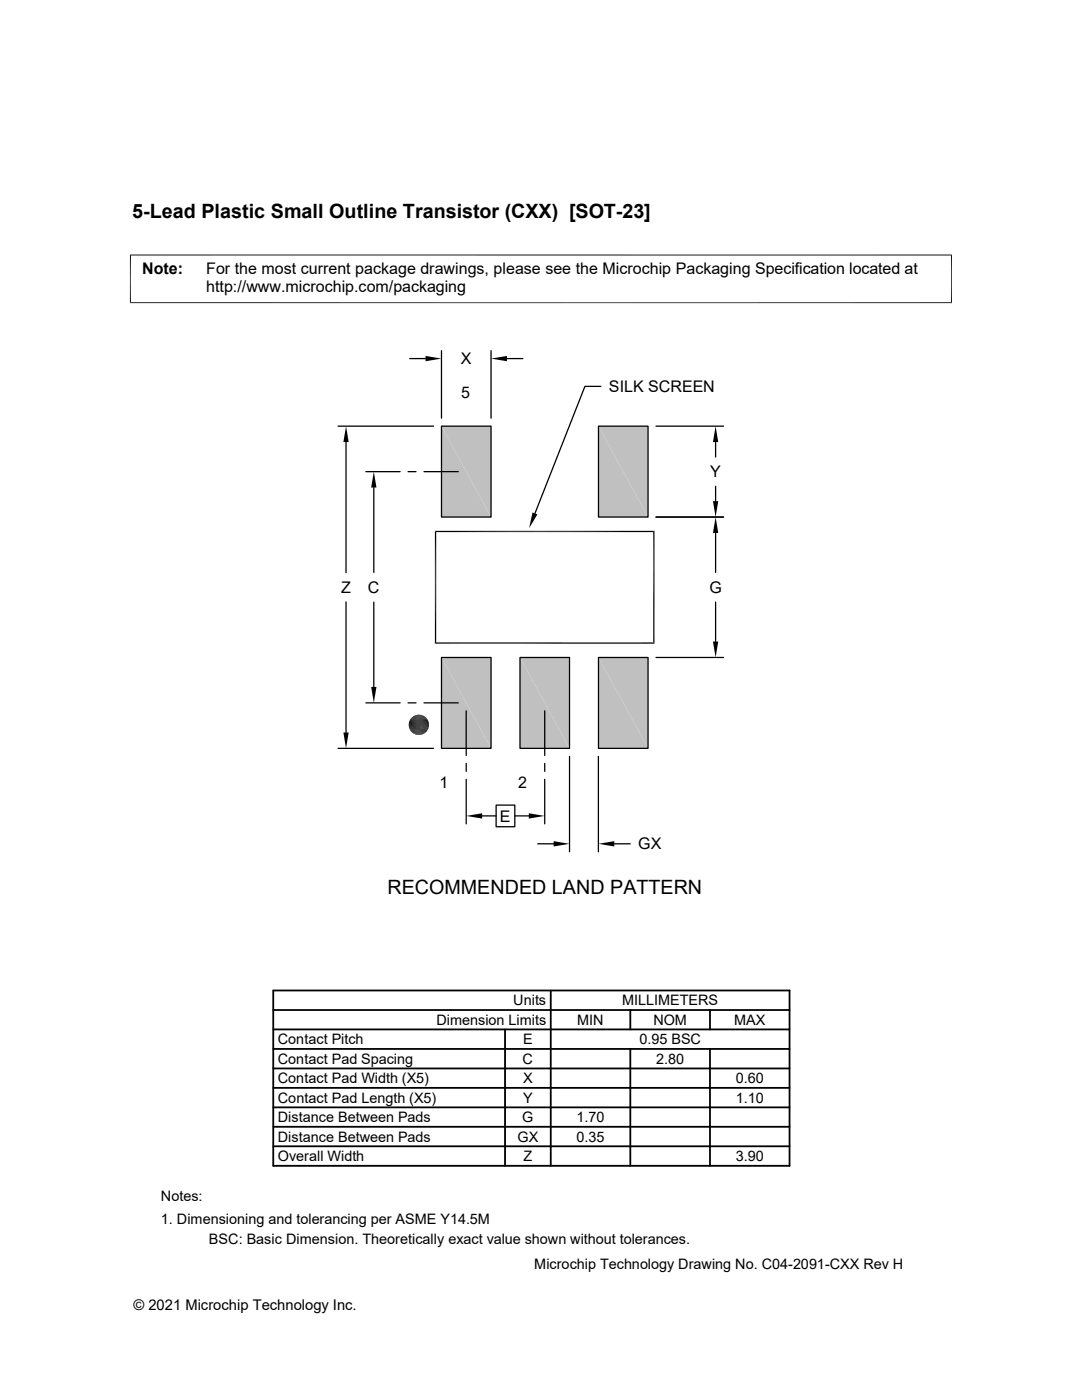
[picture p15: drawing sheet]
<svg xmlns="http://www.w3.org/2000/svg" width="216mm" height="279mm" viewBox="0 0 216 279" stroke-linecap="round" stroke-linejoin="round" font-family="sans-serif">
<defs><g id="words">
<g font-size="3.9">
<text x="26.4" y="43.5">5-Lead Plastic Small Outline Transistor (CXX) [SOT-23]</text>
<text x="77.3" y="178.4">RECOMMENDED LAND PATTERN</text>
</g>
<g font-size="3.2">
<text x="28.4" y="54.7">Note:</text>
<text x="41.1" y="58.3">http://www.microchip.com/packaging</text>
<text x="41.1" y="54.7">For the most current package drawings, please see the Microchip Packaging Specification located at</text>
<text x="92" y="72.7">X</text>
<text x="92" y="79.4">5</text>
<text x="121.5" y="78.2">SILK SCREEN</text>
<text x="141.7" y="95.3">Y</text>
<text x="68.1" y="118.3">Z</text>
<text x="73.4" y="118.3">C</text>
<text x="141.6" y="118.3">G</text>
<text x="87.7" y="157.3">1</text>
<text x="103.4" y="157.3">2</text>
<text x="99.8" y="164">E</text>
<text x="127.4" y="169.5">GX</text>
</g>
<g font-size="2.9">
<text x="102.4" y="200.7">Units</text>
<text x="124.1" y="200.7">MILLIMETERS</text>
<text x="55.4" y="208.4">Contact Pitch</text>
<text x="87.1" y="204.5">Dimension Limits</text>
<text x="104.4" y="208.4">E</text>
<text x="115.2" y="204.5">MIN</text>
<text x="127.6" y="208.4">0.95 BSC</text>
<text x="130.4" y="204.5">NOM</text>
<text x="146.5" y="204.5">MAX</text>
<text x="55.4" y="212.3">Contact Pad Spacing</text>
<text x="104.3" y="212.3">C</text>
<text x="130.9" y="212.3">2.80</text>
<text x="55.4" y="220.1">Contact Pad Length (X5)</text>
<text x="55.4" y="216.2">Contact Pad Width (X5)</text>
<text x="104.4" y="220.1">Y</text>
<text x="104.4" y="216.2">X</text>
<text x="146.8" y="220.1">1.10</text>
<text x="146.8" y="216.2">0.60</text>
<text x="55.4" y="224">Distance Between Pads</text>
<text x="55.4" y="227.9">Distance Between Pads</text>
<text x="103.2" y="227.9">GX</text>
<text x="104.2" y="224">G</text>
<text x="115" y="227.9">0.35</text>
<text x="115" y="224">1.70</text>
<text x="55.4" y="231.7">Overall Width</text>
<text x="104.5" y="231.7">Z</text>
<text x="146.8" y="231.7">3.90</text>
<text x="32.1" y="239.6">Notes:</text>
<text x="32.1" y="244.2">1. Dimensioning and tolerancing per ASME Y14.5M</text>
<text x="41.7" y="248.2">BSC: Basic Dimension. Theoretically exact value shown without tolerances.</text>
<text x="106.6" y="253.3">Microchip Technology Drawing No. C04-2091-CXX Rev H</text>
<text x="26.6" y="261.3">© 2021 Microchip Technology Inc.</text>
</g>
</g></defs>
<g fill="#c0c0c0">
<path d="M119.4 85l9.9 18.2h-9.9z"/>
<path d="M119.4 85h9.9v18.2z"/>
<path d="M88.1 85l9.9 18.2h-9.9z"/>
<path d="M88.1 85h9.9v18.2z"/>
<path d="M119.4 131.2l9.9 18.2h-9.9z"/>
<path d="M119.4 131.2h9.9v18.2z"/>
<path d="M103.8 131.2l9.8 18.2h-9.8z"/>
<path d="M103.8 131.2h9.8v18.2z"/>
<path d="M88.1 131.2l9.9 18.2h-9.9z"/>
<path d="M88.1 131.2h9.9v18.2z"/>
</g>
<g fill="none" stroke="#000" stroke-width=".25">
<path d="M81.7 71.6h3.2M88.1 70v13.5M98 70v13.5M101.2 71.6h3.1M119.9 77.1h-3.2l-10 25.4M67.5 85h19M69 88.2v26.1M73 94.1h6.8M74.6 97.3v16.9M81.4 94.1h1.6M84.6 94.1h6.8M88.1 85h9.9v18.2h-9.9z"/>
<path d="M119.4 85h9.9v18.2h-9.9zM130.9 85h13.5M142.8 88.2v3M142.8 97v3M86.8 106.1h43.8M86.9 105.9v22.6M130.5 105.9v22.6M130.9 103.2h13.5M142.8 106.4v7.8M69 120.1v26.1M74.6 120.2v16.9M86.8 128.3h43.8"/>
<path d="M88.1 131.2h9.9v18.2h-9.9zM103.8 131.2h9.8v18.2h-9.8zM119.4 131.2h9.9v18.2h-9.9zM130.9 131.2h13.5M142.8 120.2v7.8M67.5 149.4h19M73 140.3h6.8M81.4 140.3h1.6M84.6 140.3h6.8M93 141.9v8.9M93 152.4v1.5M93 155.5v8.9"/>
<path d="M108.7 141.9v8.9M108.7 152.4v1.5M108.7 155.5v8.9M113.6 150.9v19.1M119.4 150.9v19.1M96.2 162.8h2.8M99 160.7h3.7v4.3h-3.7zM102.7 162.8h2.8M107.3 168.4h3.2M122.6 168.4h3.2"/>
</g>
<g fill="none" stroke="#000" stroke-width=".2">
<path d="M26 50.8v9.7M189.9 50.8v9.7M189.9 50.9h-164M25.9 60.4h164M81.6 144.6h4M81.6 144.7h4M81.6 144.9h4M81.6 144.4h4M81.6 144.2h4M81.6 145.1h4M81.6 145.3h3.9M81.6 144h3.9"/>
<path d="M81.7 143.8h3.8M81.7 145.5h3.8M81.8 145.7h3.6M81.8 143.6h3.6M81.9 145.8h3.4M81.9 143.5h3.4M82 143.3h3.2M82 146h3.2M82.1 146.1h2.9M82.1 143.2h2.9M82.3 143.1h2.6M82.3 146.3h2.6"/>
<path d="M82.4 146.4h2.4M82.4 142.9h2.4M82.5 146.5h2.1M82.6 142.9h2"/>
</g>
<g fill="none" stroke="#000" stroke-width=".36">
<path d="M54.5 197.7h103v35h-103zM109.9 197.7v35M54.5 213.2h103M54.5 201.6h103M54.5 205.4h103M54.5 209.3h103M54.5 217.1h103M100.8 205.4v27.3M125.8 201.6v3.8M125.8 209.3v23.4M141.7 201.6v3.8M141.7 209.3v23.4"/>
<path d="M54.5 224.9h103M54.5 221h103M54.5 228.8h103"/>
</g>
<g fill="#000">
<path d="M84.9 71l3.2 .6-3.2 .5zM98 71.6l3.2-.6v1.1zM69 85l.6 3.2h-1.1zM74.6 94.1l.5 3.2h-1zM142.8 85l.5 3.2h-1zM106.3 102.3l.9 .4-1.6 2.7zM142.3 100h1l-.5 3.2zM142.8 103.2l.5 3.2h-1zM74.1 137.1h1l-.5 3.2zM142.3 128h1l-.5 3.2zM68.5 146.2h1.1l-.6 3.2zM82.5 146.4l1.9 .1z"/>
<path d="M82.8 142.8l1.8 .1zM82.8 146.5l1.4 .1zM82.8 146.5h1.6zM82.8 142.8h1.6zM82.9 142.7l1.5 .1zM82.9 146.6h1.2zM82.9 146.6h1.3zM82.9 142.7h1.3zM83.1 142.7h1.1zM83.1 146.6l.7 .1zM83.1 146.6h1zM83.1 142.7h1z"/>
<path d="M83.3 142.6l.8 .1zM83.3 146.7h.5zM83.3 142.6h.5zM93 162.8l3.2-.5v1.1zM105.5 162.3l3.2 .5-3.2 .6zM110.5 167.9l3.1 .5-3.1 .5zM119.4 168.4l3.2-.5v1z"/>
</g>
<use href="#words"/>
</svg>
